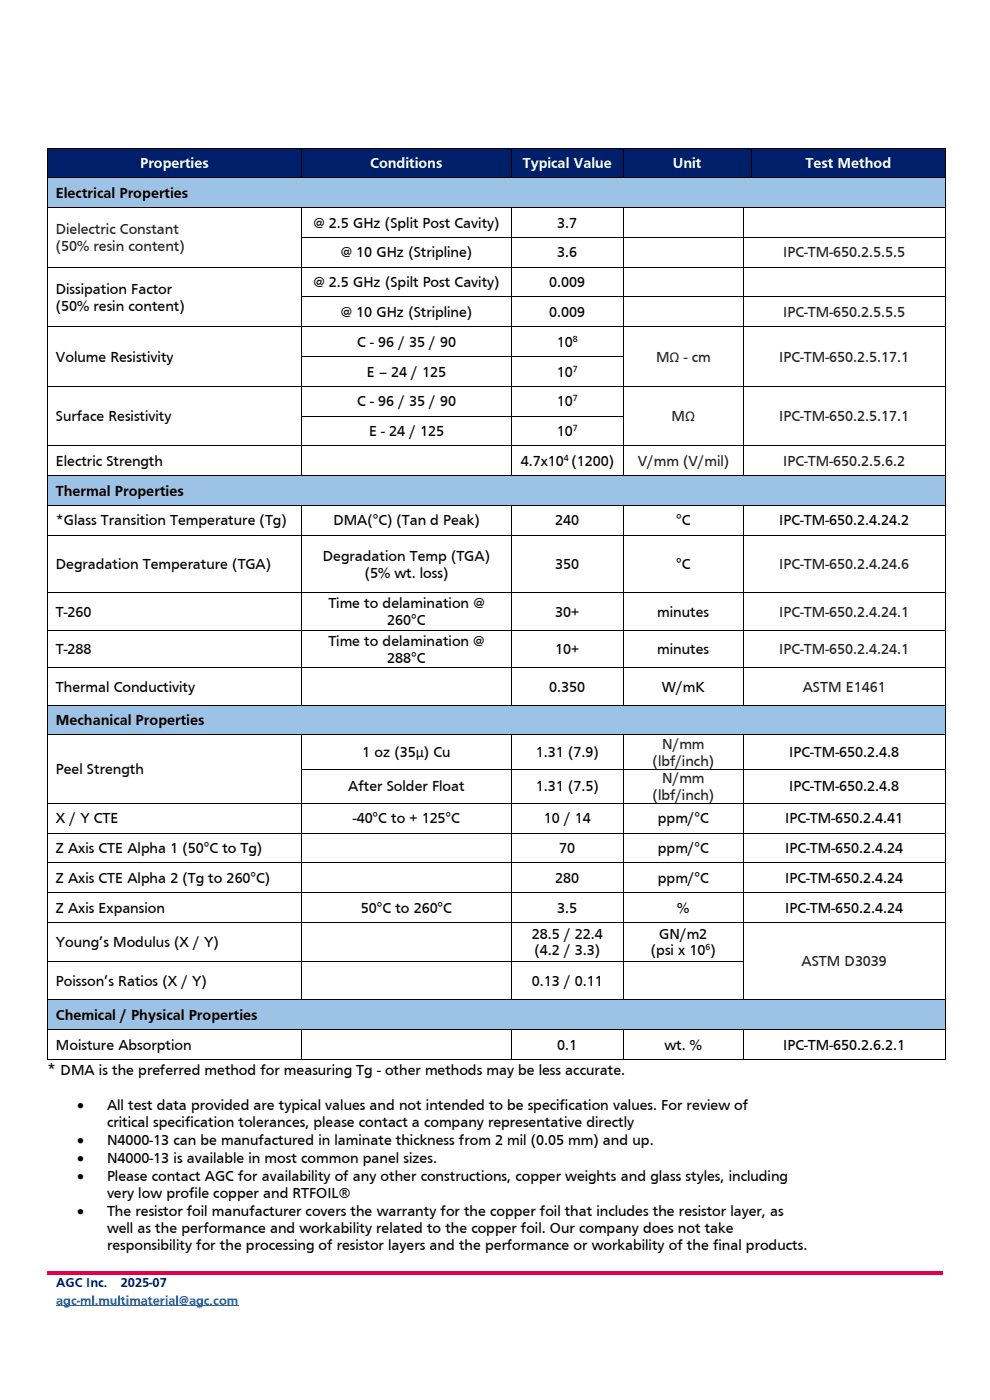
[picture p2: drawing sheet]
<svg xmlns="http://www.w3.org/2000/svg" width="210mm" height="297mm" viewBox="0 0 210 297" stroke-linecap="round" stroke-linejoin="round" font-family="sans-serif">
<defs><g id="words">
<text font-size="3.5" x="10" y="228">* DMA is the preferred method for measuring Tg - other methods may be less accurate.</text>
<g font-size="3.2" fill="#fff">
<text x="29.7" y="35.7">Properties</text>
<text x="78.5" y="35.7">Conditions</text>
<text x="110.9" y="35.7">Typical Value</text>
<text x="142.7" y="35.7">Unit</text>
<text x="170.9" y="35.7">Test Method</text>
</g>
<g font-size="3.2">
<text x="11.9" y="42">Electrical Properties</text>
<text x="66.5" y="48.3">@ 2.5 GHz (Split Post Cavity)</text>
<text x="118.2" y="48.3">3.7</text>
<text x="72.3" y="54.6">@ 10 GHz (Stripline)</text>
<text x="118.2" y="54.6">3.6</text>
<text x="11.9" y="62.3">Dissipation Factor</text>
<text x="11.9" y="65.9">(50% resin content)</text>
<text x="66.5" y="60.9">@ 2.5 GHz (Spilt Post Cavity)</text>
<text x="116.5" y="60.9">0.009</text>
<text x="72.3" y="67.3">@ 10 GHz (Stripline)</text>
<text x="116.5" y="67.3">0.009</text>
<text x="11.9" y="76.7">Volume Resistivity</text>
<text x="75.8" y="73.6">C - 96 / 35 / 90</text>
<text x="118.1" y="73.6">10</text>
<text x="77.8" y="79.9">E – 24 / 125</text>
<text x="118.1" y="79.9">10</text>
<text x="11.9" y="89.4">Surface Resistivity</text>
<text x="75.8" y="86.2">C - 96 / 35 / 90</text>
<text x="118.1" y="86.2">10</text>
<text x="78.3" y="92.5">E - 24 / 125</text>
<text x="118.1" y="92.5">10</text>
<text x="11.9" y="98.8">Electric Strength</text>
<text x="110.5" y="98.8">4.7x10 (1200)</text>
<text x="11.9" y="105.2">Thermal Properties</text>
<text x="11.9" y="111.5">*Glass Transition Temperature (Tg)</text>
<text x="70.7" y="111.5">DMA(°C) (Tan d Peak)</text>
<text x="117.8" y="111.5">240</text>
<text x="143.5" y="111.5">°C</text>
<text x="165.3" y="111.5">IPC-TM-650.2.4.24.2</text>
<text x="68.5" y="119">Degradation Temp (TGA)</text>
<text x="11.9" y="120.8">Degradation Temperature (TGA)</text>
<text x="77.4" y="122.5">(5% wt. loss)</text>
<text x="117.8" y="120.8">350</text>
<text x="143.5" y="120.8">°C</text>
<text x="11.9" y="130.8">T-260</text>
<text x="69.7" y="129">Time to delamination @</text>
<text x="117.8" y="130.8">30+</text>
<text x="139.4" y="130.8">minutes</text>
<text x="69.7" y="137">Time to delamination @</text>
<text x="82.1" y="132.6">260°C</text>
<text x="11.9" y="138.8">T-288</text>
<text x="82.1" y="140.6">288°C</text>
<text x="117.8" y="138.8">10+</text>
<text x="139.4" y="138.8">minutes</text>
<text x="11.9" y="146.7">Thermal Conductivity</text>
<text x="116.5" y="146.7">0.350</text>
<text x="140.4" y="146.7">W/mK</text>
<text x="11.9" y="153.9">Mechanical Properties</text>
<text x="76.9" y="160.6">1 oz (35µ) Cu</text>
<text x="113.7" y="160.6">1.31 (7.9)</text>
<text x="167.4" y="160.6">IPC-TM-650.2.4.8</text>
<text x="11.9" y="164.3">Peel Strength</text>
<text x="73.9" y="167.9">After Solder Float</text>
<text x="113.7" y="167.9">1.31 (7.5)</text>
<text x="167.4" y="167.9">IPC-TM-650.2.4.8</text>
<text x="11.9" y="174.7">X / Y CTE</text>
<text x="74.9" y="174.7">-40°C to + 125°C</text>
<text x="115.4" y="174.7">10 / 14</text>
<text x="139.6" y="174.7">ppm/°C</text>
<text x="166.6" y="174.7">IPC-TM-650.2.4.41</text>
<text x="11.9" y="181">Z Axis CTE Alpha 1 (50°C to Tg)</text>
<text x="118.6" y="181">70</text>
<text x="139.6" y="181">ppm/°C</text>
<text x="166.6" y="181">IPC-TM-650.2.4.24</text>
<text x="11.9" y="187.3">Z Axis CTE Alpha 2 (Tg to 260°C)</text>
<text x="117.8" y="187.3">280</text>
<text x="139.6" y="187.3">ppm/°C</text>
<text x="166.6" y="187.3">IPC-TM-650.2.4.24</text>
<text x="11.9" y="193.6">Z Axis Expansion</text>
<text x="76.6" y="193.6">50°C to 260°C</text>
<text x="118.2" y="193.6">3.5</text>
<text x="143.7" y="193.6">%</text>
<text x="166.6" y="193.6">IPC-TM-650.2.4.24</text>
<text x="11.9" y="200.9">Young’s Modulus (X / Y)</text>
<text x="112.8" y="199.1">28.5 / 22.4</text>
<text x="113.4" y="202.6">(4.2 / 3.3)</text>
<text x="138.1" y="202.6">(psi x 10 )</text>
<text x="139.9" y="199.1">GN/m2</text>
<text x="11.9" y="209.1">Poisson’s Ratios (X / Y)</text>
<text x="112.8" y="209.1">0.13 / 0.11</text>
<text x="11.9" y="216.4">Chemical / Physical Properties</text>
<text x="11.9" y="222.7">Moisture Absorption</text>
<text x="118.2" y="222.7">0.1</text>
<text x="141" y="222.7">wt. %</text>
<text x="166.2" y="222.7">IPC-TM-650.2.6.2.1</text>
<text x="16.3" y="235.5">•</text>
<text x="22.7" y="235.5">All test data provided are typical values and not intended to be specification values. For review of</text>
<text x="22.7" y="239">critical specification tolerances, please contact a company representative directly</text>
<text x="16.3" y="242.9">•</text>
<text x="22.7" y="242.9">N4000-13 can be manufactured in laminate thickness from 2 mil (0.05 mm) and up.</text>
<text x="16.3" y="246.8">•</text>
<text x="16.3" y="250.6">•</text>
<text x="22.7" y="246.8">N4000-13 is available in most common panel sizes.</text>
<text x="22.7" y="250.6">Please contact AGC for availability of any other constructions, copper weights and glass styles, including</text>
<text x="22.7" y="254.2">very low profile copper and RTFOIL®</text>
<text x="16.3" y="258.1">•</text>
<text x="22.7" y="258.1">The resistor foil manufacturer covers the warranty for the copper foil that includes the resistor layer, as</text>
<text x="22.7" y="261.6">well as the performance and workability related to the copper foil. Our company does not take</text>
<text x="22.7" y="265.1">responsibility for the processing of resistor layers and the performance or workability of the final products.</text>
</g>
<g font-size="3.2" fill="#231f20">
<text x="11.9" y="49.7">Dielectric Constant</text>
<text x="11.9" y="53.2">(50% resin content)</text>
<text x="166.2" y="54.6">IPC-TM-650.2.5.5.5</text>
<text x="166.2" y="67.3">IPC-TM-650.2.5.5.5</text>
<text x="139.2" y="76.7">MΩ - cm</text>
<text x="165.3" y="76.7">IPC-TM-650.2.5.17.1</text>
<text x="142.5" y="89.4">MΩ</text>
<text x="165.3" y="89.4">IPC-TM-650.2.5.17.1</text>
<text x="135.3" y="98.8">V/mm (V/mil)</text>
<text x="166.2" y="98.8">IPC-TM-650.2.5.6.2</text>
<text x="165.3" y="120.8">IPC-TM-650.2.4.24.6</text>
<text x="165.3" y="130.8">IPC-TM-650.2.4.24.1</text>
<text x="165.3" y="138.8">IPC-TM-650.2.4.24.1</text>
<text x="170.3" y="146.7">ASTM E1461</text>
<text x="140.5" y="158.9">N/mm</text>
<text x="138.5" y="162.4">(lbf/inch)</text>
<text x="140.5" y="166.1">N/mm</text>
<text x="138.5" y="169.7">(lbf/inch)</text>
<text x="170" y="205">ASTM D3039</text>
</g>
<g font-size="2.8" fill="#001f6b">
<text x="11.9" y="273.1">AGC Inc.</text>
<text x="25.6" y="273.1">2025-07</text>
</g>
<text font-size="2.8" fill="#0563c1" x="11.9" y="276.8">agc-ml.multimaterial@agc.com</text>
<g font-size="1.9">
<text x="121.5" y="72.5">8</text>
<text x="121.5" y="78.8">7</text>
<text x="121.5" y="85.1">7</text>
<text x="121.5" y="91.4">7</text>
<text x="119.6" y="97.8">4</text>
<text x="149.7" y="201.6">6</text>
</g>
</g></defs>
<g fill="#001f6b">
<path d="M10.2 31.5h53.7v6.1h-53.7z" fill-rule="evenodd"/>
<path d="M11.9 32.8h50.3v3.6h-50.3z" fill-rule="evenodd"/>
<path d="M64 31.5h44.3v6.1h-44.3z" fill-rule="evenodd"/>
<path d="M65.8 32.8h40.9v3.6h-40.9z" fill-rule="evenodd"/>
<path d="M108.4 31.5h23.8v6.1h-23.8z" fill-rule="evenodd"/>
<path d="M110.2 32.8h20.3v3.6h-20.3z" fill-rule="evenodd"/>
<path d="M132.3 31.5h26.9v6.1h-26.9z" fill-rule="evenodd"/>
<path d="M134 32.8h23.6v3.6h-23.6z" fill-rule="evenodd"/>
<path d="M159.3 31.5h41.1v6.1h-41.1z" fill-rule="evenodd"/>
<path d="M161.1 32.8h37.7v3.6h-37.7z" fill-rule="evenodd"/>
</g>
<g fill="#000">
<path d="M10 31.3h.2v.2h-.2z" fill-rule="evenodd"/>
<path d="M10 31.3h.2v.2h-.2z" fill-rule="evenodd"/>
<path d="M63.9 31.3h.2v.2h-.2z" fill-rule="evenodd"/>
<path d="M108.3 31.3h.2v.2h-.2z" fill-rule="evenodd"/>
<path d="M132.2 31.3h.2v.2h-.2z" fill-rule="evenodd"/>
<path d="M159.3 31.3h.1v.2h-.1z" fill-rule="evenodd"/>
<path d="M200.4 31.3h.2v.2h-.2z" fill-rule="evenodd"/>
<path d="M200.4 31.3h.2v.2h-.2z" fill-rule="evenodd"/>
</g>
<path d="M10.1 31.5v6.1M10.2 31.4h53.7M64 31.5v6.1M64.1 31.4h44.2M108.4 31.5v6.1M108.5 31.4h23.7M132.3 31.5v6.1M132.4 31.4h26.8M159.3 31.5v6.1M159.4 31.4h41M200.5 31.5v6.1" fill="none" stroke="#000" stroke-width=".21"/>
<g fill="#9cc2e5">
<path d="M10.2 37.9h190.2v6.1h-190.2z" fill-rule="evenodd"/>
<path d="M11.9 39.1h186.9v3.6h-186.9z" fill-rule="evenodd"/>
</g>
<g fill="#000">
<path d="M10 37.6h.2v.2h-.2z" fill-rule="evenodd"/>
<path d="M63.9 37.6h.2v.2h-.2z" fill-rule="evenodd"/>
<path d="M108.3 37.6h.2v.2h-.2z" fill-rule="evenodd"/>
<path d="M132.2 37.6h.2v.2h-.2z" fill-rule="evenodd"/>
<path d="M159.3 37.6h.1v.2h-.1z" fill-rule="evenodd"/>
<path d="M200.4 37.6h.2v.2h-.2z" fill-rule="evenodd"/>
<path d="M10 44h.2v.2h-.2z" fill-rule="evenodd"/>
<path d="M10 50.3h.2v.2h-.2z" fill-rule="evenodd"/>
<path d="M10 56.6h.2v.2h-.2z" fill-rule="evenodd"/>
<path d="M63.9 44h.2v.2h-.2z" fill-rule="evenodd"/>
<path d="M63.9 50.3h.2v.2h-.2z" fill-rule="evenodd"/>
<path d="M63.9 56.6h.2v.2h-.2z" fill-rule="evenodd"/>
<path d="M108.3 44h.2v.2h-.2z" fill-rule="evenodd"/>
<path d="M108.3 50.3h.2v.2h-.2z" fill-rule="evenodd"/>
<path d="M108.3 56.6h.2v.2h-.2z" fill-rule="evenodd"/>
<path d="M132.2 44h.2v.2h-.2z" fill-rule="evenodd"/>
<path d="M132.2 50.3h.2v.2h-.2z" fill-rule="evenodd"/>
<path d="M132.2 56.6h.2v.2h-.2z" fill-rule="evenodd"/>
<path d="M157.6 44h.2v.2h-.2z" fill-rule="evenodd"/>
<path d="M157.6 50.3h.2v.2h-.2z" fill-rule="evenodd"/>
<path d="M157.6 56.6h.2v.2h-.2z" fill-rule="evenodd"/>
<path d="M200.4 44h.2v.2h-.2z" fill-rule="evenodd"/>
<path d="M200.4 50.3h.2v.2h-.2z" fill-rule="evenodd"/>
<path d="M200.4 56.6h.2v.2h-.2z" fill-rule="evenodd"/>
<path d="M10 62.9h.2v.2h-.2z" fill-rule="evenodd"/>
<path d="M10 69.2h.2v.2h-.2z" fill-rule="evenodd"/>
<path d="M10 75.5h.2v.2h-.2z" fill-rule="evenodd"/>
<path d="M63.9 62.9h.2v.2h-.2z" fill-rule="evenodd"/>
<path d="M63.9 69.2h.2v.2h-.2z" fill-rule="evenodd"/>
<path d="M63.9 75.5h.2v.2h-.2z" fill-rule="evenodd"/>
<path d="M108.3 62.9h.2v.2h-.2z" fill-rule="evenodd"/>
<path d="M108.3 69.2h.2v.2h-.2z" fill-rule="evenodd"/>
<path d="M108.3 75.5h.2v.2h-.2z" fill-rule="evenodd"/>
<path d="M132.2 62.9h.2v.2h-.2z" fill-rule="evenodd"/>
<path d="M132.2 69.2h.2v.2h-.2z" fill-rule="evenodd"/>
<path d="M132.2 75.5h.2v.2h-.2z" fill-rule="evenodd"/>
<path d="M157.6 62.9h.2v.2h-.2z" fill-rule="evenodd"/>
<path d="M157.6 69.2h.2v.2h-.2z" fill-rule="evenodd"/>
<path d="M157.6 75.5h.2v.2h-.2z" fill-rule="evenodd"/>
<path d="M200.4 62.9h.2v.2h-.2z" fill-rule="evenodd"/>
<path d="M200.4 69.2h.2v.2h-.2z" fill-rule="evenodd"/>
<path d="M200.4 75.5h.2v.2h-.2z" fill-rule="evenodd"/>
<path d="M10 81.9h.2v.1h-.2z" fill-rule="evenodd"/>
<path d="M10 88.2h.2v.2h-.2z" fill-rule="evenodd"/>
<path d="M10 94.5h.2v.2h-.2z" fill-rule="evenodd"/>
<path d="M63.9 81.9h.2v.1h-.2z" fill-rule="evenodd"/>
<path d="M63.9 88.2h.2v.2h-.2z" fill-rule="evenodd"/>
<path d="M63.9 94.5h.2v.2h-.2z" fill-rule="evenodd"/>
<path d="M108.3 81.9h.2v.1h-.2z" fill-rule="evenodd"/>
<path d="M108.3 88.2h.2v.2h-.2z" fill-rule="evenodd"/>
<path d="M108.3 94.5h.2v.2h-.2z" fill-rule="evenodd"/>
<path d="M132.2 81.9h.2v.1h-.2z" fill-rule="evenodd"/>
<path d="M132.2 88.2h.2v.2h-.2z" fill-rule="evenodd"/>
<path d="M132.2 94.5h.2v.2h-.2z" fill-rule="evenodd"/>
<path d="M157.6 81.9h.2v.1h-.2z" fill-rule="evenodd"/>
<path d="M157.6 88.2h.2v.2h-.2z" fill-rule="evenodd"/>
<path d="M157.6 94.5h.2v.2h-.2z" fill-rule="evenodd"/>
<path d="M200.4 81.9h.2v.1h-.2z" fill-rule="evenodd"/>
<path d="M200.4 88.2h.2v.2h-.2z" fill-rule="evenodd"/>
<path d="M200.4 94.5h.2v.2h-.2z" fill-rule="evenodd"/>
</g>
<g fill="none" stroke="#000" stroke-width=".21">
<path d="M10.1 37.8v6.2M10.2 37.7h53.7M64.1 37.7h44.2M108.5 37.7h23.7M132.4 37.7h26.8M159.4 37.7h41M200.5 37.8v6.2M10.1 44.2v6.1M10.1 50.5v6.1M10.1 56.8v6.1M10.2 44.1h53.7M10.2 56.7h53.7"/>
<path d="M64 44.2v6.1M64 50.5v6.1M64 56.8v6.1M64.1 44.1h44.2M64.1 50.4h44.2M64.1 56.7h44.2M108.4 44.2v6.1M108.4 50.5v6.1M108.4 56.8v6.1M108.5 44.1h23.7M108.5 50.4h23.7M108.5 56.7h23.7"/>
<path d="M132.3 44.2v6.1M132.3 50.5v6.1M132.3 56.8v6.1M132.4 44.1h25.2M132.4 50.4h25.2M132.4 56.7h25.2M157.7 44.2v6.1M157.7 50.5v6.1M157.7 56.8v6.1M157.8 44.1h42.6M157.8 50.4h42.6M157.8 56.7h42.6"/>
<path d="M200.5 44.2v6.1M200.5 50.5v6.1M200.5 56.8v6.1M10.1 63.1v6.1M10.1 69.4v6.1M10.1 75.7v6.2M10.2 69.3h53.7M64 63.1v6.1M64 69.4v6.1M64 75.7v6.2M64.1 63h44.2M64.1 69.3h44.2"/>
<path d="M64.1 75.6h44.2M108.4 63.1v6.1M108.4 69.4v6.1M108.4 75.7v6.2M108.5 63h23.7M108.5 69.3h23.7M108.5 75.6h23.7M132.3 63.1v6.1M132.3 69.4v6.1M132.3 75.7v6.2M132.4 63h25.2M132.4 69.3h25.2"/>
<path d="M157.7 63.1v6.1M157.7 69.4v6.1M157.7 75.7v6.2M157.8 63h42.6M157.8 69.3h42.6M200.5 63.1v6.1M200.5 69.4v6.1M200.5 75.7v6.2M10.1 82v6.2M10.1 88.4v6.1M10.1 94.7v6.1M10.2 82h53.7"/>
<path d="M10.2 94.6h53.7M64 82v6.2M64 88.4v6.1M64 94.7v6.1M64.1 82h44.2M64.1 88.3h44.2M64.1 94.6h44.2M108.4 82v6.2M108.4 88.4v6.1M108.4 94.7v6.1M108.5 82h23.7M108.5 88.3h23.7"/>
<path d="M108.5 94.6h23.7M132.3 82v6.2M132.3 88.4v6.1M132.3 94.7v6.1M132.4 82h25.2M132.4 94.6h25.2M157.7 82v6.2M157.7 88.4v6.1M157.7 94.7v6.1M157.8 82h42.6M157.8 94.6h42.6M200.5 82v6.2"/>
<path d="M200.5 88.4v6.1M200.5 94.7v6.1"/>
</g>
<g fill="#9cc2e5">
<path d="M10.2 101h190.2v6.1h-190.2z" fill-rule="evenodd"/>
<path d="M11.9 102.3h186.9v3.6h-186.9z" fill-rule="evenodd"/>
</g>
<g fill="#000">
<path d="M10 100.8h.2v.2h-.2z" fill-rule="evenodd"/>
<path d="M63.9 100.8h.2v.2h-.2z" fill-rule="evenodd"/>
<path d="M108.3 100.8h.2v.2h-.2z" fill-rule="evenodd"/>
<path d="M132.2 100.8h.2v.2h-.2z" fill-rule="evenodd"/>
<path d="M157.6 100.8h.2v.2h-.2z" fill-rule="evenodd"/>
<path d="M200.4 100.8h.2v.2h-.2z" fill-rule="evenodd"/>
</g>
<path d="M10.1 101v6.1M10.2 100.9h53.7M64.1 100.9h44.2M108.5 100.9h23.7M132.4 100.9h25.2M157.8 100.9h42.6M200.5 101v6.1" fill="none" stroke="#000" stroke-width=".21"/>
<g fill="#fff">
<path d="M64 107.3h44.3v6.1h-44.3z" fill-rule="evenodd"/>
<path d="M65.8 108.6h40.9v3.6h-40.9z" fill-rule="evenodd"/>
<path d="M108.4 107.3h23.8v6.1h-23.8z" fill-rule="evenodd"/>
<path d="M110.2 108.6h20.3v3.6h-20.3z" fill-rule="evenodd"/>
</g>
<g fill="#000">
<path d="M10 107.1h.2v.2h-.2z" fill-rule="evenodd"/>
<path d="M63.9 107.1h.2v.2h-.2z" fill-rule="evenodd"/>
<path d="M108.3 107.1h.2v.2h-.2z" fill-rule="evenodd"/>
<path d="M132.2 107.1h.2v.2h-.2z" fill-rule="evenodd"/>
<path d="M157.6 107.1h.2v.2h-.2z" fill-rule="evenodd"/>
<path d="M200.4 107.1h.2v.2h-.2z" fill-rule="evenodd"/>
</g>
<path d="M10.1 107.3v6.1M10.2 107.2h53.7M64 107.3v6.1M64.1 107.2h44.2M108.4 107.3v6.1M108.5 107.2h23.7M132.3 107.3v6.1M132.4 107.2h25.2M157.7 107.3v6.1M157.8 107.2h42.6M200.5 107.3v6.1" fill="none" stroke="#000" stroke-width=".21"/>
<g fill="#fff">
<path d="M10.2 113.6h53.7v12.1h-53.7z" fill-rule="evenodd"/>
<path d="M11.9 117.9h50.3v3.5h-50.3z" fill-rule="evenodd"/>
<path d="M64 113.6h44.3v12.1h-44.3z" fill-rule="evenodd"/>
<path d="M65.8 116.1h40.9v3.6h-40.9z" fill-rule="evenodd"/>
<path d="M65.8 119.7h40.9v3.5h-40.9z" fill-rule="evenodd"/>
<path d="M108.4 113.6h23.8v12.1h-23.8z" fill-rule="evenodd"/>
<path d="M110.2 117.9h20.3v3.5h-20.3z" fill-rule="evenodd"/>
</g>
<g fill="#000">
<path d="M10 113.4h.2v.2h-.2z" fill-rule="evenodd"/>
<path d="M63.9 113.4h.2v.2h-.2z" fill-rule="evenodd"/>
<path d="M108.3 113.4h.2v.2h-.2z" fill-rule="evenodd"/>
<path d="M132.2 113.4h.2v.2h-.2z" fill-rule="evenodd"/>
<path d="M157.6 113.4h.2v.2h-.2z" fill-rule="evenodd"/>
<path d="M200.4 113.4h.2v.2h-.2z" fill-rule="evenodd"/>
</g>
<path d="M10.1 113.6v12.1M10.2 113.5h53.7M64 113.6v12.1M64.1 113.5h44.2M108.4 113.6v12.1M108.5 113.5h23.7M132.3 113.6v12.1M132.4 113.5h25.2M157.7 113.6v12.1M157.8 113.5h42.6M200.5 113.6v12.1" fill="none" stroke="#000" stroke-width=".21"/>
<g fill="#fff">
<path d="M10.2 125.9h53.7v7.7h-53.7z" fill-rule="evenodd"/>
<path d="M11.9 128h50.3v3.5h-50.3z" fill-rule="evenodd"/>
<path d="M64 125.9h44.3v7.7h-44.3z" fill-rule="evenodd"/>
<path d="M65.8 126.2h40.9v3.5h-40.9z" fill-rule="evenodd"/>
<path d="M65.8 129.7h40.9v3.6h-40.9z" fill-rule="evenodd"/>
<path d="M108.4 125.9h23.8v7.7h-23.8z" fill-rule="evenodd"/>
<path d="M110.2 128h20.3v3.5h-20.3z" fill-rule="evenodd"/>
</g>
<g fill="#000">
<path d="M10 125.7h.2v.2h-.2z" fill-rule="evenodd"/>
<path d="M63.9 125.7h.2v.2h-.2z" fill-rule="evenodd"/>
<path d="M108.3 125.7h.2v.2h-.2z" fill-rule="evenodd"/>
<path d="M132.2 125.7h.2v.2h-.2z" fill-rule="evenodd"/>
<path d="M157.6 125.7h.2v.2h-.2z" fill-rule="evenodd"/>
<path d="M200.4 125.7h.2v.2h-.2z" fill-rule="evenodd"/>
</g>
<path d="M10.1 125.9v7.7M10.2 125.8h53.7M64 125.9v7.7M64.1 125.8h44.2M108.4 125.9v7.7M108.5 125.8h23.7M132.3 125.9v7.7M132.4 125.8h25.2M157.7 125.9v7.7M157.8 125.8h42.6M200.5 125.9v7.7" fill="none" stroke="#000" stroke-width=".21"/>
<g fill="#fff">
<path d="M10.2 133.8h53.7v7.8h-53.7z" fill-rule="evenodd"/>
<path d="M11.9 135.9h50.3v3.6h-50.3z" fill-rule="evenodd"/>
<path d="M64 133.8h44.3v7.8h-44.3z" fill-rule="evenodd"/>
<path d="M65.8 134.1h40.9v3.6h-40.9z" fill-rule="evenodd"/>
<path d="M65.8 137.7h40.9v3.5h-40.9z" fill-rule="evenodd"/>
<path d="M108.4 133.8h23.8v7.8h-23.8z" fill-rule="evenodd"/>
<path d="M110.2 135.9h20.3v3.6h-20.3z" fill-rule="evenodd"/>
</g>
<g fill="#000">
<path d="M10 133.6h.2v.2h-.2z" fill-rule="evenodd"/>
<path d="M63.9 133.6h.2v.2h-.2z" fill-rule="evenodd"/>
<path d="M108.3 133.6h.2v.2h-.2z" fill-rule="evenodd"/>
<path d="M132.2 133.6h.2v.2h-.2z" fill-rule="evenodd"/>
<path d="M157.6 133.6h.2v.2h-.2z" fill-rule="evenodd"/>
<path d="M200.4 133.6h.2v.2h-.2z" fill-rule="evenodd"/>
</g>
<path d="M10.1 133.8v7.8M10.2 133.7h53.7M64 133.8v7.8M64.1 133.7h44.2M108.4 133.8v7.8M108.5 133.7h23.7M132.3 133.8v7.8M132.4 133.7h25.2M157.7 133.8v7.8M157.8 133.7h42.6M200.5 133.8v7.8" fill="none" stroke="#000" stroke-width=".21"/>
<g fill="#fff">
<path d="M10.2 141.7h53.7v7.8h-53.7z" fill-rule="evenodd"/>
<path d="M11.9 143.9h50.3v3.5h-50.3z" fill-rule="evenodd"/>
<path d="M64 141.7h44.3v7.8h-44.3z" fill-rule="evenodd"/>
<path d="M65.8 143.9h40.9v3.5h-40.9z" fill-rule="evenodd"/>
<path d="M108.4 141.7h23.8v7.8h-23.8z" fill-rule="evenodd"/>
<path d="M110.2 143.9h20.3v3.5h-20.3z" fill-rule="evenodd"/>
</g>
<g fill="#000">
<path d="M10 141.6h.2v.1h-.2z" fill-rule="evenodd"/>
<path d="M63.9 141.6h.2v.1h-.2z" fill-rule="evenodd"/>
<path d="M108.3 141.6h.2v.1h-.2z" fill-rule="evenodd"/>
<path d="M132.2 141.6h.2v.1h-.2z" fill-rule="evenodd"/>
<path d="M157.6 141.6h.2v.1h-.2z" fill-rule="evenodd"/>
<path d="M200.4 141.6h.2v.1h-.2z" fill-rule="evenodd"/>
</g>
<path d="M10.1 141.7v7.8M10.2 141.7h53.7M64 141.7v7.8M64.1 141.7h44.2M108.4 141.7v7.8M108.5 141.7h23.7M132.3 141.7v7.8M132.4 141.7h25.2M157.7 141.7v7.8M157.8 141.7h42.6M200.5 141.7v7.8" fill="none" stroke="#000" stroke-width=".21"/>
<g fill="#9cc2e5">
<path d="M10.2 149.7h190.2v6.1h-190.2z" fill-rule="evenodd"/>
<path d="M11.9 151h186.9v3.5h-186.9z" fill-rule="evenodd"/>
</g>
<g fill="#000">
<path d="M10 149.5h.2v.2h-.2z" fill-rule="evenodd"/>
<path d="M10 155.8h.2v.2h-.2z" fill-rule="evenodd"/>
<path d="M63.9 149.5h.2v.2h-.2z" fill-rule="evenodd"/>
<path d="M63.9 155.8h.2v.2h-.2z" fill-rule="evenodd"/>
<path d="M108.3 149.5h.2v.2h-.2z" fill-rule="evenodd"/>
<path d="M108.3 155.8h.2v.2h-.2z" fill-rule="evenodd"/>
<path d="M132.2 149.5h.2v.2h-.2z" fill-rule="evenodd"/>
<path d="M132.2 155.8h.2v.2h-.2z" fill-rule="evenodd"/>
<path d="M157.6 149.5h.2v.2h-.2z" fill-rule="evenodd"/>
<path d="M157.6 155.8h.2v.2h-.2z" fill-rule="evenodd"/>
<path d="M200.4 149.5h.2v.2h-.2z" fill-rule="evenodd"/>
<path d="M200.4 155.8h.2v.2h-.2z" fill-rule="evenodd"/>
<path d="M10 163.1h.2v.2h-.2z" fill-rule="evenodd"/>
<path d="M10 170.3h.2v.2h-.2z" fill-rule="evenodd"/>
<path d="M10 176.6h.2v.2h-.2z" fill-rule="evenodd"/>
<path d="M63.9 163.1h.2v.2h-.2z" fill-rule="evenodd"/>
<path d="M63.9 170.3h.2v.2h-.2z" fill-rule="evenodd"/>
<path d="M63.9 176.6h.2v.2h-.2z" fill-rule="evenodd"/>
<path d="M108.3 163.1h.2v.2h-.2z" fill-rule="evenodd"/>
<path d="M108.3 170.3h.2v.2h-.2z" fill-rule="evenodd"/>
<path d="M108.3 176.6h.2v.2h-.2z" fill-rule="evenodd"/>
<path d="M132.2 163.1h.2v.2h-.2z" fill-rule="evenodd"/>
<path d="M132.2 170.3h.2v.2h-.2z" fill-rule="evenodd"/>
<path d="M132.2 176.6h.2v.2h-.2z" fill-rule="evenodd"/>
<path d="M157.6 163.1h.2v.2h-.2z" fill-rule="evenodd"/>
<path d="M157.6 170.3h.2v.2h-.2z" fill-rule="evenodd"/>
<path d="M157.6 176.6h.2v.2h-.2z" fill-rule="evenodd"/>
<path d="M200.4 163.1h.2v.2h-.2z" fill-rule="evenodd"/>
<path d="M200.4 170.3h.2v.2h-.2z" fill-rule="evenodd"/>
<path d="M200.4 176.6h.2v.2h-.2z" fill-rule="evenodd"/>
<path d="M10 182.9h.2v.2h-.2z" fill-rule="evenodd"/>
<path d="M10 189.3h.2v.2h-.2z" fill-rule="evenodd"/>
<path d="M10 195.6h.2v.2h-.2z" fill-rule="evenodd"/>
<path d="M63.9 182.9h.2v.2h-.2z" fill-rule="evenodd"/>
<path d="M63.9 189.3h.2v.2h-.2z" fill-rule="evenodd"/>
<path d="M63.9 195.6h.2v.2h-.2z" fill-rule="evenodd"/>
<path d="M108.3 182.9h.2v.2h-.2z" fill-rule="evenodd"/>
<path d="M108.3 189.3h.2v.2h-.2z" fill-rule="evenodd"/>
<path d="M108.3 195.6h.2v.2h-.2z" fill-rule="evenodd"/>
<path d="M132.2 182.9h.2v.2h-.2z" fill-rule="evenodd"/>
<path d="M132.2 189.3h.2v.2h-.2z" fill-rule="evenodd"/>
<path d="M132.2 195.6h.2v.2h-.2z" fill-rule="evenodd"/>
<path d="M157.6 182.9h.2v.2h-.2z" fill-rule="evenodd"/>
<path d="M157.6 189.3h.2v.2h-.2z" fill-rule="evenodd"/>
<path d="M157.6 195.6h.2v.2h-.2z" fill-rule="evenodd"/>
<path d="M200.4 182.9h.2v.2h-.2z" fill-rule="evenodd"/>
<path d="M200.4 189.3h.2v.2h-.2z" fill-rule="evenodd"/>
<path d="M200.4 195.6h.2v.2h-.2z" fill-rule="evenodd"/>
<path d="M10 203.8h.2v.2h-.2z" fill-rule="evenodd"/>
<path d="M63.9 203.8h.2v.2h-.2z" fill-rule="evenodd"/>
<path d="M108.3 203.8h.2v.2h-.2z" fill-rule="evenodd"/>
<path d="M132.2 203.8h.2v.2h-.2z" fill-rule="evenodd"/>
<path d="M157.6 203.8h.2v.2h-.2z" fill-rule="evenodd"/>
<path d="M200.4 203.8h.2v.2h-.2z" fill-rule="evenodd"/>
</g>
<g fill="none" stroke="#000" stroke-width=".21">
<path d="M10.1 149.7v6.1M10.1 156v7.1M10.2 149.6h53.7M10.2 155.9h53.7M64 156v7.1M64.1 149.6h44.2M64.1 155.9h44.2M108.4 156v7.1M108.5 149.6h23.7M108.5 155.9h23.7M132.3 156v7.1M132.4 149.6h25.2"/>
<path d="M132.4 155.9h25.2M157.7 156v7.1M157.8 149.6h42.6M157.8 155.9h42.6M200.5 149.7v6.1M200.5 156v7.1M10.1 163.3v7M10.1 170.5v6.1M10.1 176.8v6.1M10.2 170.4h53.7M10.2 176.7h53.7M64 163.3v7"/>
<path d="M64 170.5v6.1M64 176.8v6.1M64.1 163.2h44.2M64.1 170.4h44.2M64.1 176.7h44.2M108.4 163.3v7M108.4 170.5v6.1M108.4 176.8v6.1M108.5 163.2h23.7M108.5 170.4h23.7M108.5 176.7h23.7M132.3 163.3v7"/>
<path d="M132.3 170.5v6.1M132.3 176.8v6.1M132.4 163.2h25.2M132.4 170.4h25.2M132.4 176.7h25.2M157.7 163.3v7M157.7 170.5v6.1M157.7 176.8v6.1M157.8 163.2h42.6M157.8 170.4h42.6M157.8 176.7h42.6M200.5 163.3v7"/>
<path d="M200.5 170.5v6.1M200.5 176.8v6.1M10.1 183.1v6.2M10.1 189.5v6.1M10.1 195.8v8M10.2 183h53.7M10.2 189.4h53.7M10.2 195.7h53.7M64 183.1v6.2M64 189.5v6.1M64 195.8v8M64.1 183h44.2"/>
<path d="M64.1 189.4h44.2M64.1 195.7h44.2M108.4 183.1v6.2M108.4 189.5v6.1M108.4 195.8v8M108.5 183h23.7M108.5 189.4h23.7M108.5 195.7h23.7M132.3 183.1v6.2M132.3 189.5v6.1M132.3 195.8v8M132.4 183h25.2"/>
<path d="M132.4 189.4h25.2M132.4 195.7h25.2M157.7 183.1v6.2M157.7 189.5v6.1M157.7 195.8v8M157.8 183h42.6M157.8 189.4h42.6M157.8 195.7h42.6M200.5 183.1v6.2M200.5 189.5v6.1M200.5 195.8v8M10.1 204v8"/>
<path d="M10.2 203.9h53.7M64 204v8M64.1 203.9h44.2M108.4 204v8M108.5 203.9h23.7M132.3 204v8M132.4 203.9h25.2M157.7 204v8M200.5 204v8"/>
</g>
<g fill="#9cc2e5">
<path d="M10.2 212.2h190.2v6.1h-190.2z" fill-rule="evenodd"/>
<path d="M11.9 213.5h186.9v3.6h-186.9z" fill-rule="evenodd"/>
</g>
<g fill="#000">
<path d="M10 212h.2v.2h-.2z" fill-rule="evenodd"/>
<path d="M10 218.3h.2v.2h-.2z" fill-rule="evenodd"/>
<path d="M63.9 212h.2v.2h-.2z" fill-rule="evenodd"/>
<path d="M63.9 218.3h.2v.2h-.2z" fill-rule="evenodd"/>
<path d="M108.3 212h.2v.2h-.2z" fill-rule="evenodd"/>
<path d="M108.3 218.3h.2v.2h-.2z" fill-rule="evenodd"/>
<path d="M132.2 212h.2v.2h-.2z" fill-rule="evenodd"/>
<path d="M132.2 218.3h.2v.2h-.2z" fill-rule="evenodd"/>
<path d="M157.6 212h.2v.2h-.2z" fill-rule="evenodd"/>
<path d="M157.6 218.3h.2v.2h-.2z" fill-rule="evenodd"/>
<path d="M200.4 212h.2v.2h-.2z" fill-rule="evenodd"/>
<path d="M200.4 218.3h.2v.2h-.2z" fill-rule="evenodd"/>
<path d="M10 224.7h.2v.2h-.2z" fill-rule="evenodd"/>
<path d="M10 224.7h.2v.2h-.2z" fill-rule="evenodd"/>
<path d="M63.9 224.7h.2v.2h-.2z" fill-rule="evenodd"/>
<path d="M108.3 224.7h.2v.2h-.2z" fill-rule="evenodd"/>
<path d="M132.2 224.7h.2v.2h-.2z" fill-rule="evenodd"/>
<path d="M157.6 224.7h.2v.2h-.2z" fill-rule="evenodd"/>
<path d="M200.4 224.7h.2v.2h-.2z" fill-rule="evenodd"/>
<path d="M200.4 224.7h.2v.2h-.2z" fill-rule="evenodd"/>
</g>
<g fill="none" stroke="#000" stroke-width=".21">
<path d="M10.1 212.2v6.1M10.1 218.5v6.2M10.2 212.1h53.7M10.2 218.4h53.7M64 218.5v6.2M64.1 212.1h44.2M64.1 218.4h44.2M108.4 218.5v6.2M108.5 212.1h23.7M108.5 218.4h23.7M132.3 218.5v6.2M132.4 212.1h25.2"/>
<path d="M132.4 218.4h25.2M157.7 218.5v6.2M157.8 212.1h42.6M157.8 218.4h42.6M200.5 212.2v6.1M200.5 218.5v6.2M10.2 224.8h53.7M64.1 224.8h44.2M108.5 224.8h23.7M132.4 224.8h25.2M157.8 224.8h42.6"/>
</g>
<path d="M11.9 277h38.6" fill="none" stroke="#0563c1" stroke-width=".21"/>
<path d="M10 269.7h190v.8h-190z" fill-rule="evenodd" fill="#e40046"/>
<use href="#words"/>
</svg>
